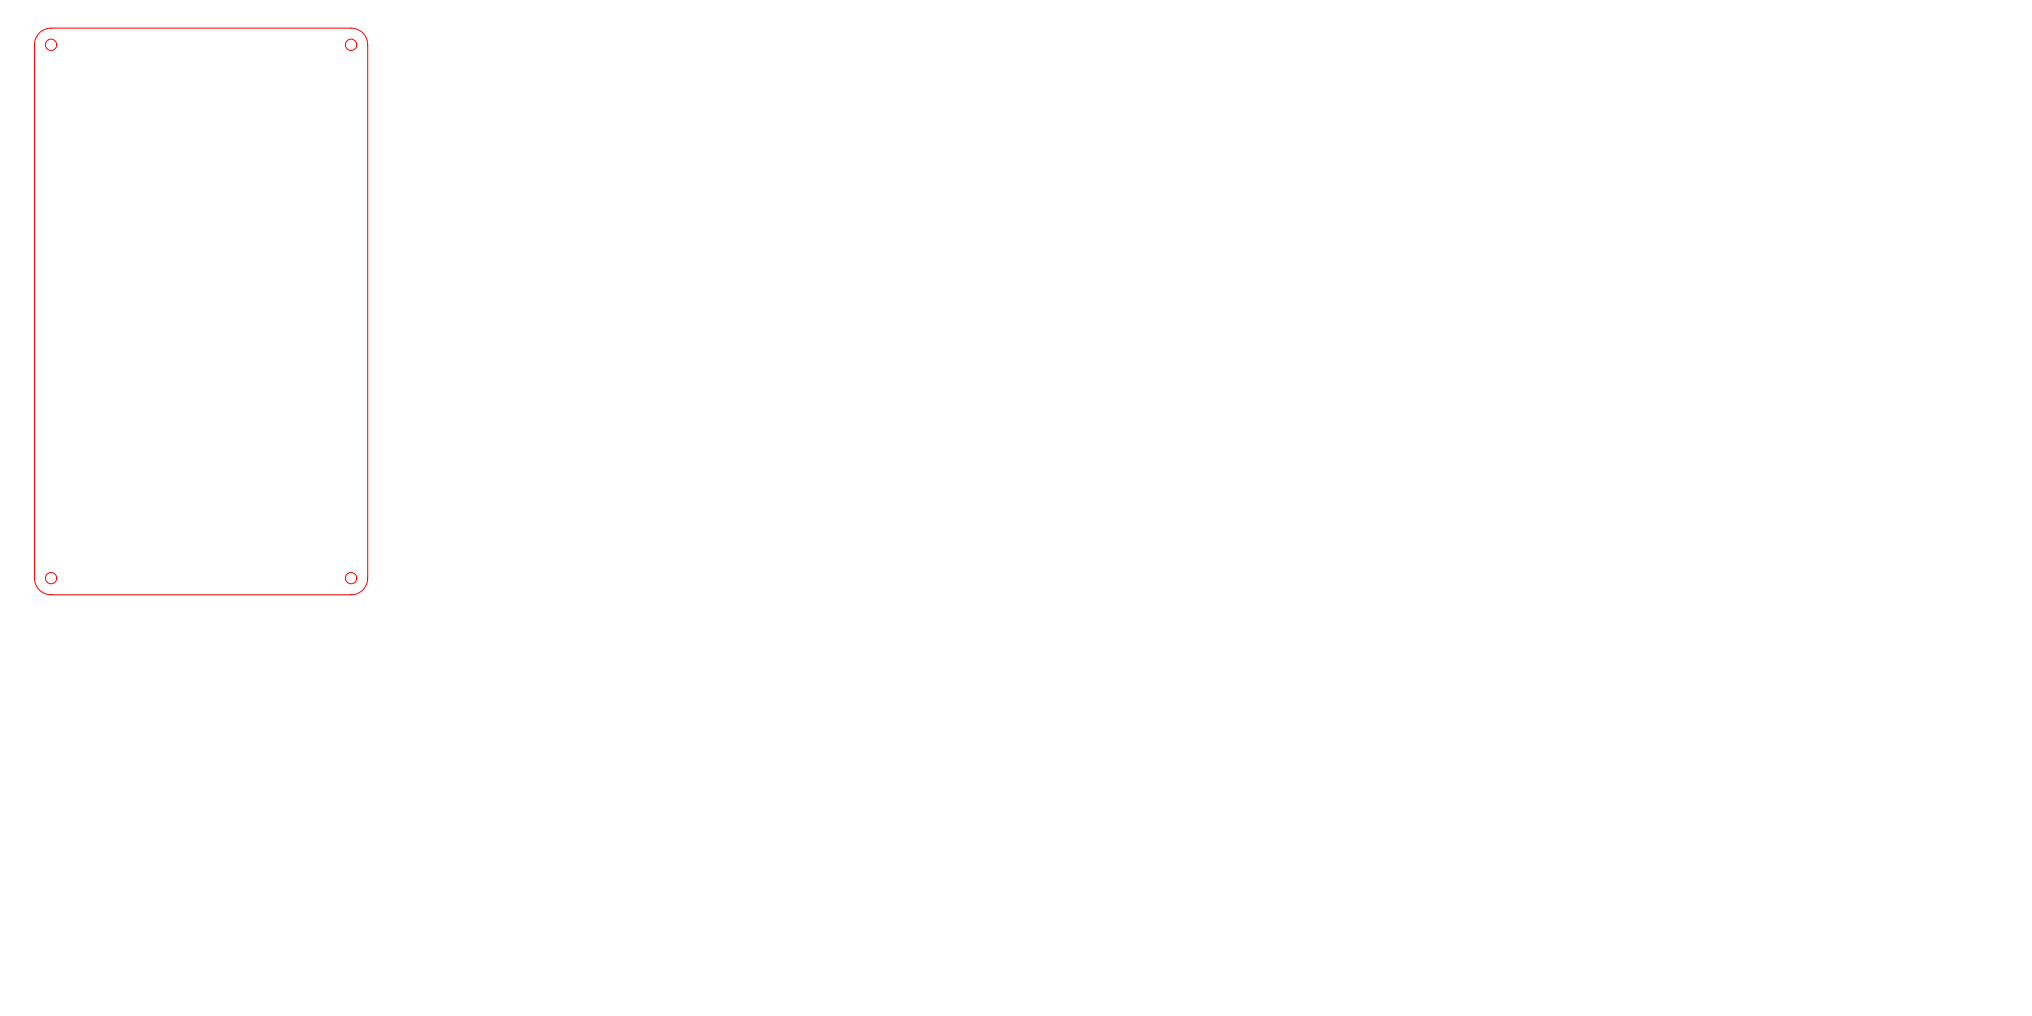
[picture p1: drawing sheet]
<svg xmlns="http://www.w3.org/2000/svg" width="610mm" height="305mm" viewBox="0 0 610 305" stroke-linecap="round" stroke-linejoin="round" font-family="sans-serif">
<g fill="none" stroke="#f00" stroke-width=".3">
<path d="M12.1 9.6a5.4 5.4 0 0 1 3.2-1.2h90a5 5 0 0 1 5 5v160a5 5 0 0 1-5 5h-90a5 5 0 0 1-5-5v-160a5 5 0 0 1 1.8-3.8z"/>
<circle cx="15.3" cy="13.4" r="1.69"/>
<circle cx="105.3" cy="13.4" r="1.7"/>
<circle cx="15.3" cy="173.4" r="1.69"/>
<circle cx="105.3" cy="173.4" r="1.7"/>
</g>
</svg>
